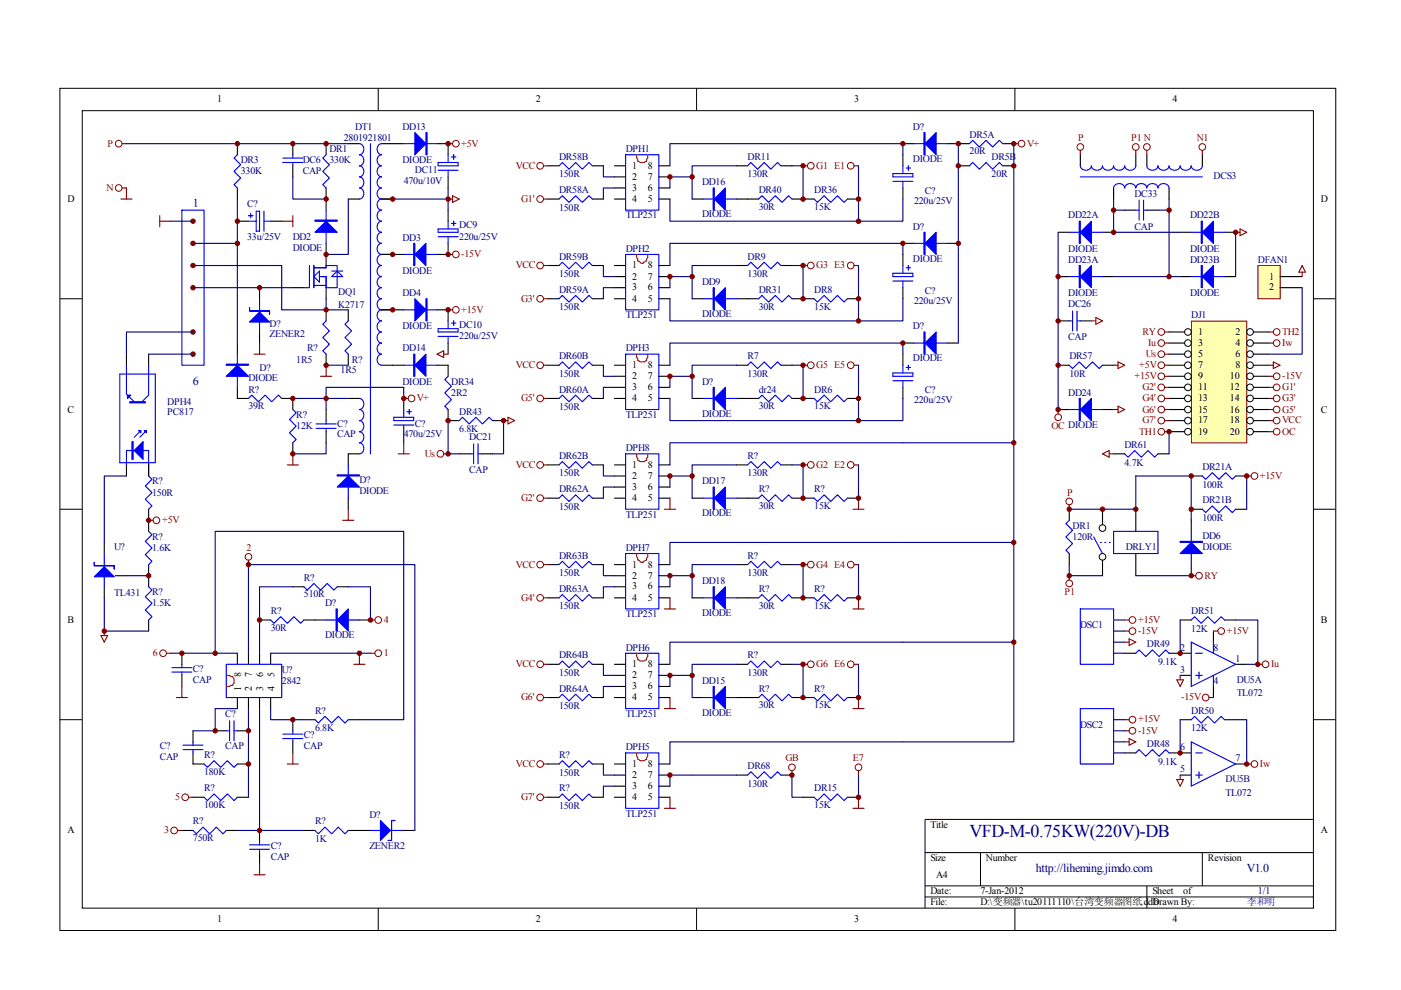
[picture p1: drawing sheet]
<svg xmlns="http://www.w3.org/2000/svg" width="297mm" height="210mm" viewBox="0 0 297 210" stroke-linecap="round" stroke-linejoin="round" font-family="sans-serif">
<defs><g id="words">
<text font-size="3.8" fill="#000080" x="205.6" y="177.5">VFD-M-0.75KW(220V)-DB</text>
<g font-size="2.5" fill="#000080">
<text x="40.9" y="44">1</text>
<text x="40.9" y="81.5">6</text>
<text x="219.6" y="184.8">http://liheming.jimdo.com</text>
<text x="264.3" y="184.8">V1.0</text>
</g>
<g font-size="2.1">
<text x="46.1" y="21.7">1</text>
<text x="113.6" y="21.7">2</text>
<text x="181.1" y="21.7">3</text>
<text x="248.6" y="21.7">4</text>
<text x="134" y="35.7">1</text>
<text x="137.3" y="35.7">8</text>
<text x="134" y="38.1">2</text>
<text x="134" y="40.5">3</text>
<text x="137.3" y="40.5">6</text>
<text x="137.3" y="38.1">7</text>
<text x="14.3" y="42.8">D</text>
<text x="134" y="42.8">4</text>
<text x="137.3" y="42.8">5</text>
<text x="280.1" y="42.8">D</text>
<text x="134" y="56.9">1</text>
<text x="134" y="59.3">2</text>
<text x="137.3" y="59.3">7</text>
<text x="137.3" y="56.9">8</text>
<text x="269.1" y="59.3">1</text>
<text x="134" y="61.6">3</text>
<text x="134" y="63.9">4</text>
<text x="137.3" y="63.9">5</text>
<text x="137.3" y="61.6">6</text>
<text x="269.1" y="61.6">2</text>
<text x="254" y="71">1</text>
<text x="262" y="71">2</text>
<text x="254" y="73.3">3</text>
<text x="254" y="75.7">5</text>
<text x="262" y="73.3">4</text>
<text x="262" y="75.7">6</text>
<text x="134" y="78.1">1</text>
<text x="134" y="80.4">2</text>
<text x="134" y="82.7">3</text>
<text x="137.3" y="82.7">6</text>
<text x="137.3" y="80.4">7</text>
<text x="137.3" y="78.1">8</text>
<text x="254" y="78.1">7</text>
<text x="254" y="80.4">9</text>
<text x="254" y="82.7">11</text>
<text x="260.8" y="80.4">10</text>
<text x="260.8" y="82.7">12</text>
<text x="262" y="78.1">8</text>
<text x="14.3" y="87.5">C</text>
<text x="134" y="85.1">4</text>
<text x="137.3" y="85.1">5</text>
<text x="254" y="85.1">13</text>
<text x="254" y="87.5">15</text>
<text x="254" y="89.8">17</text>
<text x="260.8" y="85.1">14</text>
<text x="260.8" y="87.5">16</text>
<text x="260.8" y="89.8">18</text>
<text x="280.1" y="87.5">C</text>
<text x="254" y="92.1">19</text>
<text x="260.8" y="92.1">20</text>
<text x="134" y="99.2">1</text>
<text x="134" y="101.5">2</text>
<text x="137.3" y="101.5">7</text>
<text x="137.3" y="99.2">8</text>
<text x="134" y="103.9">3</text>
<text x="134" y="106.2">4</text>
<text x="137.3" y="106.2">5</text>
<text x="137.3" y="103.9">6</text>
<text x="134" y="120.3">1</text>
<text x="134" y="122.7">2</text>
<text x="134" y="125">3</text>
<text x="137.3" y="125">6</text>
<text x="137.3" y="122.7">7</text>
<text x="137.3" y="120.3">8</text>
<text x="134" y="127.4">4</text>
<text x="137.3" y="127.4">5</text>
<text x="14.3" y="132.1">B</text>
<text x="280.1" y="132.1">B</text>
<text x="51.1" y="143.4" transform="rotate(-90 51.1 143.4)">8</text>
<text x="53.4" y="143.4" transform="rotate(-90 53.4 143.4)">7</text>
<text x="55.8" y="143.4" transform="rotate(-90 55.8 143.4)">6</text>
<text x="58.2" y="143.4" transform="rotate(-90 58.2 143.4)">5</text>
<text x="134" y="141.5">1</text>
<text x="134" y="143.8">2</text>
<text x="137.3" y="143.8">7</text>
<text x="137.3" y="141.5">8</text>
<text x="51.1" y="146.5" transform="rotate(-90 51.1 146.5)">1</text>
<text x="53.4" y="146.5" transform="rotate(-90 53.4 146.5)">2</text>
<text x="55.8" y="146.5" transform="rotate(-90 55.8 146.5)">3</text>
<text x="58.2" y="146.5" transform="rotate(-90 58.2 146.5)">4</text>
<text x="134" y="146.1">3</text>
<text x="134" y="148.5">4</text>
<text x="137.3" y="148.5">5</text>
<text x="137.3" y="146.1">6</text>
<text x="134" y="162.6">1</text>
<text x="134" y="164.9">2</text>
<text x="134" y="167.3">3</text>
<text x="137.3" y="167.3">6</text>
<text x="137.3" y="164.9">7</text>
<text x="137.3" y="162.6">8</text>
<text x="134" y="169.6">4</text>
<text x="137.3" y="169.6">5</text>
<text x="14.3" y="176.7">A</text>
<text x="197.3" y="175.5">Title</text>
<text x="280.1" y="176.7">A</text>
<text x="197.3" y="182.6">Size</text>
<text x="209" y="182.6">Number</text>
<text x="256.1" y="182.6">Revision</text>
<text x="197.3" y="189.6">Date:</text>
<text x="197.3" y="192">File:</text>
<text x="198.5" y="186.1">A4</text>
<text x="207.9" y="189.6">7-Jan-2012</text>
<text x="207.9" y="192">D:\变频器\tu20111110\台湾变频器图纸.ddb</text>
<text x="244.3" y="189.6">Sheet</text>
<text x="244.3" y="192">Drawn By:</text>
<text x="250.9" y="189.6">of</text>
<text x="46.1" y="195.5">1</text>
<text x="113.6" y="195.5">2</text>
<text x="181.1" y="195.5">3</text>
<text x="248.6" y="195.5">4</text>
</g>
<g font-size="2.1" fill="#000080">
<text x="72.9" y="29.9">2801921801</text>
<text x="75.3" y="27.5">DT1</text>
<text x="85.3" y="27.5">DD13</text>
<text x="193.5" y="27.5">D?</text>
<text x="205.6" y="29.2">DR5A</text>
<text x="51.1" y="34.6">DR3</text>
<text x="64.2" y="34.6">DC6</text>
<text x="69.8" y="32.3">DR1</text>
<text x="69.8" y="34.6">330K</text>
<text x="85.3" y="34.6">DIODE</text>
<text x="118.5" y="33.9">DR58B</text>
<text x="132.7" y="32.3">DPH1</text>
<text x="158.5" y="33.9">DR11</text>
<text x="193.5" y="34.4">DIODE</text>
<text x="205.6" y="32.7">20R</text>
<text x="210.2" y="33.9">DR5B</text>
<text x="51.1" y="36.9">330K</text>
<text x="64.2" y="36.9">CAP</text>
<text x="85.6" y="39">470u/10V</text>
<text x="88" y="36.7">DC11</text>
<text x="118.5" y="37.6">150R</text>
<text x="118.5" y="40.9">DR58A</text>
<text x="148.8" y="39.3">DD16</text>
<text x="158.5" y="37.6">130R</text>
<text x="160.9" y="40.9">DR40</text>
<text x="172.6" y="40.9">DR36</text>
<text x="196.1" y="41.2">C?</text>
<text x="210.2" y="37.4">20R</text>
<text x="240.5" y="41.7">DC33</text>
<text x="257.3" y="37.9">DCS3</text>
<text x="52.4" y="44">C?</text>
<text x="118.5" y="44.7">150R</text>
<text x="132.7" y="46.3">TLP251</text>
<text x="148.8" y="46.1">DIODE</text>
<text x="160.9" y="44.5">30R</text>
<text x="172.6" y="44.5">15K</text>
<text x="193.8" y="43.3">220u/25V</text>
<text x="226.5" y="46.3">DD22A</text>
<text x="252.3" y="46.3">DD22B</text>
<text x="52.4" y="50.8">33u/25V</text>
<text x="62.1" y="50.8">DD2</text>
<text x="62.1" y="53.2">DIODE</text>
<text x="85.3" y="51.1">DD3</text>
<text x="97.4" y="48.4">DC9</text>
<text x="97.4" y="50.8">220u/25V</text>
<text x="132.7" y="53.4">DPH2</text>
<text x="193.5" y="48.7">D?</text>
<text x="226.5" y="53.4">DIODE</text>
<text x="240.5" y="48.7">CAP</text>
<text x="252.3" y="53.4">DIODE</text>
<text x="85.3" y="58.1">DIODE</text>
<text x="118.5" y="55">DR59B</text>
<text x="118.5" y="58.8">150R</text>
<text x="158.5" y="55">DR9</text>
<text x="158.5" y="58.8">130R</text>
<text x="193.5" y="55.5">DIODE</text>
<text x="226.5" y="55.7">DD23A</text>
<text x="252.3" y="55.7">DD23B</text>
<text x="266.7" y="55.7">DFAN1</text>
<text x="71.7" y="62.5">DQ1</text>
<text x="71.7" y="65.4">K2717</text>
<text x="85.3" y="62.8">DD4</text>
<text x="118.5" y="62.1">DR59A</text>
<text x="118.5" y="65.8">150R</text>
<text x="148.8" y="60.5">DD9</text>
<text x="160.9" y="62.1">DR31</text>
<text x="160.9" y="65.6">30R</text>
<text x="172.6" y="62.1">DR8</text>
<text x="172.6" y="65.6">15K</text>
<text x="193.8" y="64.4">220u/25V</text>
<text x="196.1" y="62.3">C?</text>
<text x="226.5" y="65.1">DC26</text>
<text x="226.5" y="62.8">DIODE</text>
<text x="252.3" y="62.8">DIODE</text>
<text x="57.1" y="69.4">D?</text>
<text x="57.1" y="71.5">ZENER2</text>
<text x="85.3" y="69.8">DIODE</text>
<text x="97.4" y="69.6">DC10</text>
<text x="97.4" y="71.9">220u/25V</text>
<text x="132.7" y="67.5">TLP251</text>
<text x="148.8" y="67.2">DIODE</text>
<text x="193.5" y="69.8">D?</text>
<text x="252.6" y="67.5">DJ1</text>
<text x="62.8" y="76.9">1R5</text>
<text x="65.1" y="74.5">R?</text>
<text x="74.6" y="76.9">R?</text>
<text x="85.3" y="74.5">DD14</text>
<text x="118.5" y="76.1">DR60B</text>
<text x="132.7" y="74.5">DPH3</text>
<text x="158.5" y="76.1">R7</text>
<text x="193.5" y="76.6">DIODE</text>
<text x="226.5" y="72.2">CAP</text>
<text x="226.7" y="76.1">DR57</text>
<text x="52.7" y="83.2">R?</text>
<text x="52.7" y="80.9">DIODE</text>
<text x="55" y="78.8">D?</text>
<text x="72.2" y="79.2">1R5</text>
<text x="85.3" y="81.5">DIODE</text>
<text x="95.7" y="81.5">DR34</text>
<text x="95.7" y="83.9">2R2</text>
<text x="118.5" y="79.9">150R</text>
<text x="118.5" y="83.2">DR60A</text>
<text x="148.8" y="81.5">D?</text>
<text x="158.5" y="79.9">130R</text>
<text x="160.9" y="83.2">dr24</text>
<text x="172.6" y="83.2">DR6</text>
<text x="196.1" y="83.4">C?</text>
<text x="226.5" y="83.9">DD24</text>
<text x="226.7" y="79.9">10R</text>
<text x="35.5" y="85.8">DPH4</text>
<text x="35.5" y="87.9">PC817</text>
<text x="52.7" y="86.7">39R</text>
<text x="62.8" y="88.6">R?</text>
<text x="97.4" y="87.9">DR43</text>
<text x="118.5" y="87">150R</text>
<text x="132.7" y="88.6">TLP251</text>
<text x="148.8" y="88.4">DIODE</text>
<text x="160.9" y="86.7">30R</text>
<text x="172.6" y="86.7">15K</text>
<text x="193.8" y="85.5">220u/25V</text>
<text x="62.8" y="90.9">12K</text>
<text x="71.5" y="90.5">C?</text>
<text x="71.5" y="92.6">CAP</text>
<text x="85.6" y="92.6">470u/25V</text>
<text x="88" y="90.5">C?</text>
<text x="97.4" y="91.6">6.8K</text>
<text x="99.5" y="93.3">DC21</text>
<text x="132.7" y="95.7">DPH8</text>
<text x="238.4" y="94.9">DR61</text>
<text x="99.5" y="100.3">CAP</text>
<text x="118.5" y="97.3">DR62B</text>
<text x="118.5" y="101">150R</text>
<text x="158.5" y="97.3">R?</text>
<text x="158.5" y="101">130R</text>
<text x="238.4" y="98.7">4.7K</text>
<text x="254.9" y="99.7">DR21A</text>
<text x="32.3" y="102.7">R?</text>
<text x="32.3" y="105.1">150R</text>
<text x="76.2" y="102.5">D?</text>
<text x="76.2" y="104.8">DIODE</text>
<text x="118.5" y="104.3">DR62A</text>
<text x="148.8" y="102.7">DD17</text>
<text x="160.9" y="104.3">R?</text>
<text x="160.9" y="107.9">30R</text>
<text x="172.6" y="104.3">R?</text>
<text x="172.6" y="107.9">15K</text>
<text x="254.9" y="106.7">DR21B</text>
<text x="254.9" y="103.4">100R</text>
<text x="118.5" y="108.1">150R</text>
<text x="132.7" y="109.7">TLP251</text>
<text x="148.8" y="109.5">DIODE</text>
<text x="227.4" y="112.1">DR1</text>
<text x="254.9" y="110.4">100R</text>
<text x="24.2" y="116.6">U?</text>
<text x="32.3" y="114.5">R?</text>
<text x="32.3" y="116.8">1.6K</text>
<text x="118.5" y="118.5">DR63B</text>
<text x="132.7" y="116.8">DPH7</text>
<text x="158.5" y="118.5">R?</text>
<text x="227.4" y="114.5">120R</text>
<text x="238.7" y="116.6">DRLY1</text>
<text x="254.9" y="114.2">DD6</text>
<text x="254.9" y="116.6">DIODE</text>
<text x="64.4" y="123.1">R?</text>
<text x="118.5" y="122.2">150R</text>
<text x="118.5" y="125.5">DR63A</text>
<text x="148.8" y="123.9">DD18</text>
<text x="158.5" y="122.2">130R</text>
<text x="160.9" y="125.5">R?</text>
<text x="172.6" y="125.5">R?</text>
<text x="24.2" y="126.4">TL431</text>
<text x="32.3" y="126.2">R?</text>
<text x="32.3" y="128.5">1.5K</text>
<text x="57.4" y="130.1">R?</text>
<text x="64.4" y="126.7">510R</text>
<text x="68.9" y="128.5">D?</text>
<text x="118.5" y="129.2">150R</text>
<text x="132.7" y="130.9">TLP251</text>
<text x="148.8" y="130.7">DIODE</text>
<text x="160.9" y="129">30R</text>
<text x="172.6" y="129">15K</text>
<text x="252.6" y="130.1">DR51</text>
<text x="57.4" y="133.7">30R</text>
<text x="68.9" y="135.3">DIODE</text>
<text x="132.7" y="137.9">DPH6</text>
<text x="229" y="133.2">DSC1</text>
<text x="243.2" y="137.3">DR49</text>
<text x="250.2" y="137.9">2</text>
<text x="252.6" y="134">12K</text>
<text x="257.3" y="137.9">8</text>
<text x="40.9" y="142.4">C?</text>
<text x="59.8" y="142.6">U?</text>
<text x="118.5" y="139.5">DR64B</text>
<text x="118.5" y="143.4">150R</text>
<text x="158.5" y="139.5">R?</text>
<text x="158.5" y="143.4">130R</text>
<text x="245.5" y="141">9.1K</text>
<text x="250.2" y="142.6">3</text>
<text x="262" y="140.3">1</text>
<text x="40.9" y="144.7">CAP</text>
<text x="59.8" y="145">2842</text>
<text x="118.5" y="146.7">DR64A</text>
<text x="148.8" y="145">DD15</text>
<text x="160.9" y="146.7">R?</text>
<text x="172.6" y="146.7">R?</text>
<text x="257.3" y="145">4</text>
<text x="262.2" y="144.7">DU5A</text>
<text x="262.2" y="147.6">TL072</text>
<text x="47.8" y="152">C?</text>
<text x="66.8" y="151.3">R?</text>
<text x="66.8" y="155">6.8K</text>
<text x="118.5" y="150.4">150R</text>
<text x="132.7" y="152">TLP251</text>
<text x="148.8" y="151.8">DIODE</text>
<text x="160.9" y="150.1">30R</text>
<text x="172.6" y="150.1">15K</text>
<text x="229" y="154.4">DSC2</text>
<text x="252.6" y="151.3">DR50</text>
<text x="252.6" y="155">12K</text>
<text x="33.9" y="158.8">C?</text>
<text x="33.9" y="161.2">CAP</text>
<text x="43.3" y="160.7">R?</text>
<text x="47.8" y="158.8">CAP</text>
<text x="64.4" y="156.5">C?</text>
<text x="64.4" y="158.8">CAP</text>
<text x="118.5" y="160.7">R?</text>
<text x="132.7" y="159.1">DPH5</text>
<text x="243.2" y="158.3">DR48</text>
<text x="250.2" y="159.1">6</text>
<text x="262" y="161.4">7</text>
<text x="43.3" y="164.3">180K</text>
<text x="43.3" y="167.7">R?</text>
<text x="118.5" y="164.4">150R</text>
<text x="118.5" y="167.7">R?</text>
<text x="158.5" y="163.1">DR68</text>
<text x="158.5" y="166.8">130R</text>
<text x="172.6" y="167.7">DR15</text>
<text x="245.5" y="162.2">9.1K</text>
<text x="250.2" y="163.8">5</text>
<text x="259.8" y="165.9">DU5B</text>
<text x="43.3" y="171.3">100K</text>
<text x="78.3" y="173.4">D?</text>
<text x="118.5" y="171.5">150R</text>
<text x="132.7" y="173.2">TLP251</text>
<text x="172.6" y="171.3">15K</text>
<text x="259.8" y="168.7">TL072</text>
<text x="40.9" y="174.8">R?</text>
<text x="40.9" y="178.3">750R</text>
<text x="66.8" y="174.8">R?</text>
<text x="66.8" y="178.6">1K</text>
<text x="57.4" y="180">C?</text>
<text x="57.4" y="182.3">CAP</text>
<text x="78.3" y="180">ZENER2</text>
<text x="264.3" y="192">李和明</text>
<text x="266.7" y="189.6">1/1</text>
</g>
<g font-size="2.1" fill="#800000">
<text x="228.6" y="29.9">P</text>
<text x="239.9" y="29.9">P1 N</text>
<text x="253.7" y="29.9">N1</text>
<text x="22.8" y="31.1">P</text>
<text x="97.8" y="31.1">+5V</text>
<text x="109.4" y="35.7">VCC</text>
<text x="173.1" y="35.7">G1 E1</text>
<text x="217.8" y="31.1">V+</text>
<text x="22.6" y="40.5">N</text>
<text x="110.5" y="42.8">G1'</text>
<text x="97.8" y="54.5">-15V</text>
<text x="109.4" y="56.9">VCC</text>
<text x="173.1" y="56.9">G3 E3</text>
<text x="110.5" y="63.9">G3'</text>
<text x="97.8" y="66.3">+15V</text>
<text x="242.2" y="71">RY</text>
<text x="271.9" y="71">TH2</text>
<text x="242.9" y="75.7">Us</text>
<text x="243.4" y="73.3">Iu</text>
<text x="271.9" y="73.3">Iw</text>
<text x="109.4" y="78.1">VCC</text>
<text x="173.1" y="78.1">G5 E5</text>
<text x="240.5" y="80.4">+15V</text>
<text x="241.6" y="78.1">+5V</text>
<text x="242.2" y="82.7">G2'</text>
<text x="271.9" y="82.7">G1'</text>
<text x="271.9" y="80.4">-15V</text>
<text x="88.4" y="85.1">V+</text>
<text x="110.5" y="85.1">G5'</text>
<text x="242.2" y="89.8">G7'</text>
<text x="242.2" y="85.1">G4'</text>
<text x="242.2" y="87.5">G6'</text>
<text x="271.9" y="89.8">VCC</text>
<text x="271.9" y="85.1">G3'</text>
<text x="271.9" y="87.5">G5'</text>
<text x="222.9" y="90.9">OC DIODE</text>
<text x="241.6" y="92.1">TH1</text>
<text x="271.9" y="92.1">OC</text>
<text x="90.1" y="96.9">Us</text>
<text x="109.4" y="99.2">VCC</text>
<text x="173.1" y="99.2">G2 E2</text>
<text x="267.1" y="101.5">+15V</text>
<text x="110.5" y="106.2">G2'</text>
<text x="226.2" y="105.1">P</text>
<text x="34.4" y="110.9">+5V</text>
<text x="52.2" y="116.8">2</text>
<text x="109.4" y="120.3">VCC</text>
<text x="173.1" y="120.3">G4 E4</text>
<text x="255.4" y="122.7">RY</text>
<text x="110.5" y="127.4">G4'</text>
<text x="225.7" y="126.2">P1</text>
<text x="81.4" y="132.1">4</text>
<text x="241.3" y="132.1">+15V</text>
<text x="241.3" y="134.4">-15V</text>
<text x="260.1" y="134.4">+15V</text>
<text x="32.4" y="139.1">6</text>
<text x="81.4" y="139.1">1</text>
<text x="109.4" y="141.5">VCC</text>
<text x="173.1" y="141.5">G6 E6</text>
<text x="269.5" y="141.5">Iu</text>
<text x="110.5" y="148.5">G6'</text>
<text x="250.4" y="148.5">-15V</text>
<text x="241.3" y="153.2">+15V</text>
<text x="241.3" y="155.5">-15V</text>
<text x="166.5" y="161.4">GB</text>
<text x="180.8" y="161.4">E7</text>
<text x="109.4" y="162.6">VCC</text>
<text x="267.1" y="162.6">Iw</text>
<text x="37.2" y="169.6">5</text>
<text x="110.5" y="169.6">G7'</text>
<text x="34.8" y="176.7">3</text>
</g>
</g></defs>
<g fill="none" stroke="#000" stroke-width=".21">
<path d="M12.7 18.7h270.5v178.6h-270.5zM80.2 18.7v4.7M147.7 18.7v4.7M215.2 18.7v4.7M17.4 23.5h261.1v169h-261.1zM12.7 63.3h4.7M278.4 63.3h4.7M12.7 108h4.7M278.4 108h4.7M12.7 152.6h4.7M278.4 152.6h4.7M278.4 173.7h-82.3v18.8"/>
<path d="M80.2 192.5v4.7M147.7 192.5v4.7M196.1 180.8h82.3M196.1 187.8h82.3M196.1 190.2h82.3M207.9 180.8v7M215.2 192.5v4.7M243.2 187.8v4.7M254.9 180.8v7"/>
<circle cx="233.8" cy="118.1" r=".71"/>
<circle cx="233.8" cy="112" r=".71"/>
</g>
<g fill="none" stroke="#000" stroke-width=".23">
<path d="M50.3 30.5v2.3M50.3 39.9v2.3M62.1 30.5v2.3M62.1 35.2v2.3M69.1 30.5v2.3M69.1 39.9v4.7M73.8 30.5h2.4M80.9 30.5h4.7M92.7 30.5h2.3v2.3M95 37.5v2.4M116.2 35.2h2.3M125.6 35.2h2.3"/>
<path d="M130.3 35.2h2.3M130.3 37.5h2.3M130.3 39.9h2.3M139.7 35.2h2.3M139.7 37.5h2.3M139.7 39.9h2.3M156.2 35.2h2.3M165.6 35.2h2.3M191.4 30.5h2.4M191.4 32.8v2.4M191.4 39.9v2.3M200.8 30.5h4.7"/>
<path d="M203.2 35.2h2.3M212.6 30.5h2.3M212.6 35.2h2.3M229 32.8v2.4M236.1 39.9v2.3M240.8 32.8v2.4M243.2 32.8v2.4M247.9 39.9v2.3M254.9 32.8v2.4M50.3 46.9h2.4M57.4 46.9h2.3M69.1 51.6v4.7"/>
<path d="M73.8 42.2h2.4M80.9 42.2h2.3M80.9 53.9h4.7M95 44.6v2.3M95 51.6v2.3h-2.3M116.2 42.2h2.3M116.2 56.3h2.3M125.6 42.2h2.3M125.6 56.3h2.3M130.3 42.2h2.3M130.3 56.3h2.3M130.3 58.6h2.3"/>
<path d="M139.7 42.2h2.3M139.7 56.3h2.3M139.7 58.6h2.3M146.7 42.2h2.4M156.2 42.2h4.7M156.2 56.3h2.3M165.6 56.3h2.3M167.9 42.2h4.7M179.7 42.2h2.3M191.4 53.9v2.4M191.4 51.6h2.4M200.8 51.6h2.4"/>
<path d="M224.3 58.6h2.4M224.3 49.3h2.4M233.8 58.6h2.3M233.8 49.3h2.3M238.5 44.6h2.3M243.2 44.6h2.3M250.2 58.6h2.4M250.2 49.3h2.4M259.6 58.6h2.4M259.6 49.3h2.4M26.8 75.1v2.3M31.5 75.1v2.3"/>
<path d="M50.3 72.7v2.4M55 61v2.3M55 70.4v2.3M62.1 61h2.3M69.1 61v2.3M69.1 65.7v2.3M69.1 75.1v2.3M73.8 65.7v2.3M73.8 75.1v2.3M80.9 77.4h4.7M80.9 65.7h4.7M92.7 65.7h2.3v2.3"/>
<path d="M92.7 77.4h2.3v2.4M95 72.7v2.4M116.2 63.3h2.3M116.2 77.4h2.3M125.6 63.3h2.3M125.6 77.4h2.3M130.3 61h2.3M130.3 63.3h2.3M130.3 77.4h2.3M130.3 79.8h2.3M139.7 61h2.3M139.7 63.3h2.3"/>
<path d="M139.7 77.4h2.3M139.7 79.8h2.3M146.7 63.3h2.4M156.2 63.3h4.7M156.2 77.4h2.3M165.6 77.4h2.3M167.9 63.3h4.7M179.7 63.3h2.3M191.4 61v2.3M191.4 75.1v2.3M191.4 72.7h2.4M200.8 72.7h2.4"/>
<path d="M224.3 77.4h2.4M224.3 68h2.4M229 68h2.4M233.8 77.4h2.3M26.8 98.6v2.3M31.5 98.6v2.3M50.3 82.1v2.4h2.4M59.7 84.5h2.4v2.3M62.1 93.9v2.3M69.1 86.8v2.4M69.1 91.5v2.4M73.8 84.5h2.4"/>
<path d="M76.2 96.2h-2.4v2.4M85.6 84.5v2.3M85.6 91.5v2.4M95 86.8v2.4h2.4M97.4 96.2h2.3M102.1 96.2h2.3M104.4 89.2h2.4M116.2 84.5h2.3M116.2 98.6h2.3M125.6 84.5h2.3M125.6 98.6h2.3M130.3 84.5h2.3"/>
<path d="M130.3 82.1h2.3M130.3 98.6h2.3M139.7 84.5h2.3M139.7 82.1h2.3M139.7 98.6h2.3M146.7 84.5h2.4M156.2 84.5h4.7M156.2 98.6h2.3M165.6 98.6h2.3M167.9 84.5h4.7M179.7 84.5h2.3M191.4 82.1v2.4"/>
<path d="M224.3 86.8h2.4M233.8 86.8h2.3M22.1 115v2.4M31.5 108v4.7M31.5 119.7v4.7M73.8 105.6v2.4M116.2 105.6h2.3M116.2 119.7h2.3M125.6 105.6h2.3M125.6 119.7h2.3M130.3 100.9h2.3M130.3 103.3h2.3"/>
<path d="M130.3 105.6h2.3M130.3 119.7h2.3M139.7 100.9h2.3M139.7 103.3h2.3M139.7 105.6h2.3M139.7 119.7h2.3M146.7 105.6h2.4M156.2 105.6h4.7M156.2 119.7h2.3M165.6 119.7h2.3M167.9 105.6h4.7M179.7 105.6h2.3"/>
<path d="M226.7 108v2.3M226.7 117.4v2.3M233.8 108v3.3M233.8 118.8v3.3M240.8 108v4.7M240.8 117.4v4.7M252.6 100.9h2.3M252.6 108h2.3M252.6 110.3v2.4M252.6 119.7v2.4M262 100.9h2.3M262 108h2.3"/>
<path d="M22.1 124.4v2.4M24.5 122.1h2.3M31.5 131.5v2.3M38.6 138.5v2.4M50.3 138.5v2.4M52.7 138.5v2.4M55 138.5v2.4M55 131.5h2.4M57.4 138.5v2.4M62.1 124.4h2.3M64.4 131.5h4.7M71.5 124.4h2.3"/>
<path d="M76.2 131.5h2.3M116.2 126.8h2.3M125.6 126.8h2.3M130.3 124.4h2.3M130.3 122.1h2.3M130.3 126.8h2.3M139.7 124.4h2.3M139.7 122.1h2.3M139.7 126.8h2.3M146.7 126.8h2.4M156.2 126.8h4.7M167.9 126.8h4.7"/>
<path d="M179.7 126.8h2.3M238.5 138.5h2.3M247.9 138.5h4.7M250.2 131.5h2.4M257.3 133.8v2.4M259.6 131.5h2.4M38.6 143.2v2.3M40.9 159.6v2.4h2.4M40.9 154.9v2.4M45.6 154.9h2.4M50.3 147.9v2.3M50.3 154.9h2.4"/>
<path d="M52.7 147.9v2.3M55 147.9v2.3M57.4 147.9v2.3M62.1 152.6v2.3M62.1 157.3v2.3M64.4 152.6h2.4M73.8 152.6h2.4M116.2 140.9h2.3M116.2 147.9h2.3M125.6 140.9h2.3M125.6 147.9h2.3M130.3 140.9h2.3"/>
<path d="M130.3 143.2h2.3M130.3 145.5h2.3M130.3 147.9h2.3M139.7 140.9h2.3M139.7 143.2h2.3M139.7 145.5h2.3M139.7 147.9h2.3M146.7 147.9h2.4M156.2 140.9h2.3M156.2 147.9h4.7M165.6 140.9h2.3M167.9 147.9h4.7"/>
<path d="M179.7 147.9h2.3M238.5 159.6h2.3M247.9 159.6h4.7M250.2 152.6h2.4M250.2 143.2h2.4M257.3 145.5v2.4M259.6 152.6h2.4M262 140.9h2.3M38.6 176.1h2.3M40.9 169h2.4M48 176.1h2.3M50.3 162h2.4"/>
<path d="M50.3 169h2.4M55 176.1v2.3M64.4 176.1h2.4M73.8 176.1h4.7M85.6 176.1h2.4M116.2 162h2.3M116.2 169h2.3M125.6 162h2.3M125.6 169h2.3M130.3 162h2.3M130.3 169h2.3M130.3 164.3h2.3"/>
<path d="M130.3 166.7h2.3M139.7 162h2.3M139.7 169h2.3M139.7 164.3h2.3M139.7 166.7h2.3M156.2 164.3h2.3M165.6 164.3h2.3M170.3 169h2.3M179.7 169h2.3M250.2 164.3h2.4M262 162h2.3M55 180.8v2.3"/>
</g>
<g fill="none" stroke="#00f" stroke-width=".23">
<path d="M50.3 32.8l-.7 .7 1.4 1.4-1.4 1.4 1.4 1.4-1.4 1.5 .7 .7M60 34.5h4.2M60 33.5h4.2M62.1 32.8v.7M62.1 34.5v.7M69.1 32.8l-.7 .7 1.4 1.4-1.4 1.4 1.4 1.4-1.4 1.5 .7 .7M76.2 30.5a1.2 1.2 0 0 1 .9 1.1 1.2 1.2 0 0 1-.9 1.2 1.2 1.2 0 0 1 .9 1.2 1.2 1.2 0 0 1-.9 1.2 1.2 1.2 0 0 1 .9 1.1 1.2 1.2 0 0 1-.9 1.2 1.2 1.2 0 0 1 .9 1.2 1.2 1.2 0 0 1-.9 1.2 1.2 1.2 0 0 1 .9 1.1 1.2 1.2 0 0 1-.9 1.2M78.5 30.5v65.7M80.9 30.5a1.21 1.21 0 0 0-.9 1.1 1.21 1.21 0 0 0 .9 1.2 1.2 1.2 0 0 0-.9 1.2 1.2 1.2 0 0 0 .9 1.2 1.2 1.2 0 0 0-.9 1.1 1.2 1.2 0 0 0 .9 1.2 1.2 1.2 0 0 0-.9 1.2 1.2 1.2 0 0 0 .9 1.2 1.2 1.2 0 0 0-.9 1.1 1.2 1.2 0 0 0 .9 1.2 1.2 1.2 0 0 0-.9 1.2 1.2 1.2 0 0 0 .9 1.2 1.2 1.2 0 0 0-.9 1.1 1.2 1.2 0 0 0 .9 1.2 1.21 1.21 0 0 0-.9 1.2 1.21 1.21 0 0 0 .9 1.2 1.2 1.2 0 0 0-.9 1.1 1.2 1.2 0 0 0 .9 1.2 1.2 1.2 0 0 0-.9 1.2 1.2 1.2 0 0 0 .9 1.1 1.2 1.2 0 0 0-.9 1.2 1.2 1.2 0 0 0 .9 1.2 1.2 1.2 0 0 0-.9 1.2 1.2 1.2 0 0 0 .9 1.1 1.2 1.2 0 0 0-.9 1.2 1.2 1.2 0 0 0 .9 1.2 1.2 1.2 0 0 0-.9 1.2 1.2 1.2 0 0 0 .9 1.1 1.2 1.2 0 0 0-.9 1.2 1.2 1.2 0 0 0 .9 1.2M85.6 30.5h7.1M92.9 34.5h4.2v.7h-4.2zM92.9 36.1h4.2"/>
<path d="M95 32.8v1.7M95 36.1v1.4M95.7 33.3h1M96.2 32.8v.9M118.5 35.2l.7-.7 1.4 1.4 1.5-1.4 1.4 1.4 1.4-1.4 .7 .7M132.6 32.8h7.1v11.8h-7.1zM158.5 35.2l.7-.7 1.4 1.4 1.4-1.4 1.4 1.4 1.5-1.4 .7 .7M189.3 36.8h4.2v.7h-4.2zM189.3 38.4h4.2M191.4 35.2v1.6M191.4 38.4v1.5M192.1 35.6h1"/>
<path d="M192.6 35.2v.9M193.8 30.5h7M205.5 30.5l.7-.7 1.5 1.4 1.4-1.4 1.4 1.4 1.4-1.4 .7 .7M205.5 35.2l.7-.7 1.5 1.4 1.4-1.4 1.4 1.4 1.4-1.4 .7 .7M229 35.2a1.21 1.21 0 0 0 1.2 .9 1.21 1.21 0 0 0 1.2-.9 1.21 1.21 0 0 0 1.2 .9 1.21 1.21 0 0 0 1.2-.9 1.21 1.21 0 0 0 1.1 .9 1.21 1.21 0 0 0 1.2-.9 1.21 1.21 0 0 0 1.2 .9 1.21 1.21 0 0 0 1.2-.9 1.21 1.21 0 0 0 1.1 .9 1.21 1.21 0 0 0 1.2-.9M229 37.5h25.9M236.1 39.9a1.21 1.21 0 0 1 1.2-1 1.21 1.21 0 0 1 1.2 1 1.21 1.21 0 0 1 1.1-1 1.21 1.21 0 0 1 1.2 1 1.21 1.21 0 0 1 1.2-1 1.21 1.21 0 0 1 1.2 1 1.21 1.21 0 0 1 1.1-1 1.21 1.21 0 0 1 1.2 1 1.21 1.21 0 0 1 1.2-1 1.21 1.21 0 0 1 1.2 1M243.2 35.2a1.21 1.21 0 0 0 1.1 .9 1.21 1.21 0 0 0 1.2-.9 1.21 1.21 0 0 0 1.2 .9 1.21 1.21 0 0 0 1.2-.9 1.21 1.21 0 0 0 1.1 .9 1.21 1.21 0 0 0 1.2-.9 1.21 1.21 0 0 0 1.2 .9 1.21 1.21 0 0 0 1.2-.9 1.21 1.21 0 0 0 1.1 .9 1.21 1.21 0 0 0 1.2-.9M38.6 44.6h4.7v32.8h-4.7zM52.7 45.7h.9M52.7 46.9h1.6M53.1 45.3v.9"/>
<path d="M54.3 44.8h.7v4.2h-.7zM56 46.9h1.4M56 44.8v4.2M65.6 56.3v4.7h-1.2M66.6 56.8h2.5v-.5h2.4v4.7h-2.4v-2.4h-1.4M66.6 56.3v4.7M66.6 58.6l1.1-1.1v2.3zM69.1 44.6v7M70.3 58.6l1.2-1.1 1.2 1.1zM70.3 57.5h2.4M85.6 53.9h7.1M92.9 48.5h4.2v.8h-4.2z"/>
<path d="M92.9 50.2h4.2M95 46.9v1.6M95 50.2v1.4M95.7 47.4h1M96.2 46.9v.9M118.5 42.2l.7-.7 1.4 1.4 1.5-1.4 1.4 1.4 1.4-1.4 .7 .7M118.5 56.3l.7-.7 1.4 1.4 1.5-1.4 1.4 1.4 1.4-1.4 .7 .7M132.6 53.9h7.1v11.8h-7.1zM149.1 42.2h7.1M158.5 56.3l.7-.7 1.4 1.4 1.4-1.4 1.4 1.4 1.5-1.4 .7 .7M160.9 42.2l.7-.7 1.4 1.4 1.4-1.4 1.4 1.4 1.4-1.4 .7 .7M172.6 42.2l.7 .7 1.4-1.4 1.4 1.4 1.5-1.4 1.4 1.4 .7-.7"/>
<path d="M189.3 57.9h4.2v.7h-4.2zM189.3 59.6h4.2M191.4 56.3v1.6M191.4 59.6v1.4M192.1 56.8h1M192.6 56.3v.9M193.8 51.6h7M226.7 58.6h7.1M226.7 49.3h7.1M240.8 44.6h.7M241.5 42.4v4.3M242.5 44.6h.7"/>
<path d="M242.5 42.4v4.3M252.6 58.6h7M252.6 49.3h7M25.4 79.3h7.5v18.8h-7.5zM26.8 77.4v6.1l1.7 1.7M31.5 77.4v6.4l-1.4 1.4M50.3 75.1v7M55 63.3v7.1M66.6 60.5h2.5M69.1 68l-.7 .7 1.4 1.5-1.4 1.4 1.4 1.4-1.4 1.4 .7 .7M73.8 68l-.7 .7 1.4 1.5-1.4 1.4 1.4 1.4-1.4 1.4 .7 .7M80.9 65.7a1.2 1.2 0 0 0-.9 1.2 1.2 1.2 0 0 0 .9 1.1 1.2 1.2 0 0 0-.9 1.2 1.2 1.2 0 0 0 .9 1.2 1.2 1.2 0 0 0-.9 1.2 1.2 1.2 0 0 0 .9 1.1 1.2 1.2 0 0 0-.9 1.2 1.2 1.2 0 0 0 .9 1.2 1.2 1.2 0 0 0-.9 1.2 1.2 1.2 0 0 0 .9 1.1"/>
<path d="M85.6 65.7h7.1M85.6 77.4h7.1M92.9 69.7h4.2v.7h-4.2zM92.9 71.3h4.2M95 79.8l-.7 .7 1.4 1.4-1.4 1.4 1.4 1.4-1.4 1.4 .7 .7M95 68v1.7M95 71.3v1.4M95.7 68.5h1M96.2 68v1M118.5 63.3l.7-.7 1.4 1.4 1.5-1.4 1.4 1.4 1.4-1.4 .7 .7M118.5 77.4l.7-.7 1.4 1.4 1.5-1.4 1.4 1.4 1.4-1.4 .7 .7M132.6 75.1h7.1v11.7h-7.1z"/>
<path d="M149.1 63.3h7.1M158.5 77.4l.7-.7 1.4 1.4 1.4-1.4 1.4 1.4 1.5-1.4 .7 .7M160.9 63.3l.7-.7 1.4 1.4 1.4-1.4 1.4 1.4 1.4-1.4 .7 .7M172.6 63.3l.7 .7 1.4-1.4 1.4 1.4 1.5-1.4 1.4 1.4 .7-.7M189.3 79.1h4.2v.7h-4.2zM191.4 77.4v1.7M192.1 77.9h1M192.6 77.4v1M193.8 72.7h7M226.7 77.4l.7 .7 1.4-1.4 1.4 1.4 1.4-1.4 1.4 1.4 .8-.7M226.7 68h.7M227.4 65.9v4.3"/>
<path d="M228.3 68h.7M228.3 65.9v4.3M26.8 98.6v-3.1h4.7v3.1M29.9 91.3l-1.4 1.4M31 91.3l-1.4 1.4M52.7 84.5l.7-.7 1.4 1.4 1.4-1.4 1.4 1.4 1.4-1.4 .7 .7M62.1 86.8l.7 .7-1.4 1.4 1.4 1.5-1.4 1.4 1.4 1.4-.7 .7M67 89.9h4.3M67 90.8h4.3M69.1 89.2v.7M69.1 90.8v.7M73.8 98.6v7"/>
<path d="M76.2 84.5a1.2 1.2 0 0 1 .9 1.2 1.2 1.2 0 0 1-.9 1.1 1.2 1.2 0 0 1 .9 1.2 1.2 1.2 0 0 1-.9 1.2 1.2 1.2 0 0 1 .9 1.2 1.2 1.2 0 0 1-.9 1.1 1.2 1.2 0 0 1 .9 1.2 1.2 1.2 0 0 1-.9 1.2 1.2 1.2 0 0 1 .9 1.2 1.2 1.2 0 0 1-.9 1.1M83.5 88.5h4.2v.7h-4.2zM83.5 90.1h4.2M85.6 86.8v1.7M85.6 90.1v1.4M86.3 87.3h.9M86.8 86.8v1M97.4 89.2l.7-.7 1.4 1.4 1.4-1.4 1.4 1.4 1.4-1.4 .7 .7M99.7 96.2h.7M100.4 94.1v4.2M101.4 96.2h.7M101.4 94.1v4.2"/>
<path d="M118.5 84.5l.7-.7 1.4 1.4 1.5-1.4 1.4 1.4 1.4-1.4 .7 .7M118.5 98.6l.7-.7 1.4 1.4 1.5-1.4 1.4 1.4 1.4-1.4 .7 .7M132.6 96.2h7.1v11.8h-7.1zM149.1 84.5h7.1M158.5 98.6l.7-.7 1.4 1.4 1.4-1.4 1.4 1.4 1.5-1.4 .7 .7M160.9 84.5l.7-.7 1.4 1.4 1.4-1.4 1.4 1.4 1.4-1.4 .7 .7M172.6 84.5l.7 .7 1.4-1.4 1.4 1.4 1.5-1.4 1.4 1.4 .7-.7M189.3 80.7h4.2M191.4 80.7v1.4M226.7 86.8h7.1M22.1 117.4v7M31.5 100.9l.7 .7-1.4 1.4 1.4 1.4-1.4 1.5 1.4 1.4-.7 .7"/>
<path d="M31.5 112.7l.7 .7-1.4 1.4 1.4 1.4-1.4 1.4 1.4 1.4-.7 .7M118.5 105.6l.7-.7 1.4 1.4 1.5-1.4 1.4 1.4 1.4-1.4 .7 .7M118.5 119.7l.7-.7 1.4 1.4 1.5-1.4 1.4 1.4 1.4-1.4 .7 .7M132.6 117.4h7.1v11.7h-7.1zM149.1 105.6h7.1M158.5 119.7l.7-.7 1.4 1.4 1.4-1.4 1.4 1.4 1.5-1.4 .7 .7M160.9 105.6l.7-.7 1.4 1.4 1.4-1.4 1.4 1.4 1.4-1.4 .7 .7M172.6 105.6l.7 .7 1.4-1.4 1.4 1.4 1.5-1.4 1.4 1.4 .7-.7M226.7 110.3l-.7 .7 1.4 1.4-1.4 1.4 1.4 1.5-1.4 1.4 .7 .7M231.9 113.8l1.9 3.6M233.3 115h.2M234.2 115h.3"/>
<path d="M235.2 115h.2M236.1 112.7h9.4v4.7h-9.4zM252.6 112.7v7M254.9 108l.7 .7 1.4-1.4 1.4 1.4 1.5-1.4 1.4 1.4 .7-.7M254.9 100.9l.7 .7 1.4-1.4 1.4 1.4 1.5-1.4 1.4 1.4 .7-.7M31.5 124.4l.7 .7-1.4 1.4 1.4 1.4-1.4 1.4 1.4 1.5-.7 .7M57.4 131.5l.7 .7 1.4-1.4 1.4 1.4 1.4-1.4 1.4 1.4 .7-.7M64.4 124.4l.7 .7 1.5-1.4 1.4 1.4 1.4-1.4 1.4 1.4 .7-.7M69.1 131.5h7.1M118.5 126.8l.7-.7 1.4 1.4 1.5-1.4 1.4 1.4 1.4-1.4 .7 .7M132.6 138.5h7.1v11.7h-7.1zM149.1 126.8h7.1"/>
<path d="M160.9 126.8l.7-.7 1.4 1.4 1.4-1.4 1.4 1.4 1.4-1.4 .7 .7M172.6 126.8l.7 .7 1.4-1.4 1.4 1.4 1.5-1.4 1.4 1.4 .7-.7M229 129.1h7.1v11.8h-7.1zM240.8 138.5l.7-.7 1.4 1.4 1.4-1.4 1.4 1.4 1.5-1.4 .7 .7M252.6 131.5l.7-.7 1.4 1.4 1.4-1.4 1.4 1.4 1.4-1.4 .7 .7M252.6 136.2l9.4 4.7-9.4 4.6zM253.5 138.5h1.4M257.3 136.2v2.3M36.4 142.5h4.3M36.4 141.6h4.3M38.6 140.9v.7M38.6 142.5v.7"/>
<path d="M38.8 158.9h4.2M38.8 158h4.2M40.9 157.3v.7M40.9 158.9v.7M48 140.9h11.7v7h-11.7zM48 154.9h.7M48.7 152.8v4.3M49.6 154.9h.7M49.6 152.8v4.3M60 156.6h4.2M60 155.6h4.2M62.1 154.9v.7"/>
<path d="M62.1 156.6v.7M66.8 152.6l.7 .7 1.4-1.4 1.4 1.4 1.4-1.4 1.4 1.4 .7-.7M118.5 140.9l.7-.8 1.4 1.5 1.5-1.5 1.4 1.5 1.4-1.5 .7 .8M118.5 147.9l.7-.7 1.4 1.4 1.5-1.4 1.4 1.4 1.4-1.4 .7 .7M132.6 159.6h7.1v11.8h-7.1zM149.1 147.9h7.1M158.5 140.9l.7-.8 1.4 1.5 1.4-1.5 1.4 1.5 1.5-1.5 .7 .8M160.9 147.9l.7-.7 1.4 1.4 1.4-1.4 1.4 1.4 1.4-1.4 .7 .7M172.6 147.9l.7 .7 1.4-1.4 1.4 1.4 1.5-1.4 1.4 1.4 .7-.7M229 150.2h7.1v11.8h-7.1zM240.8 159.6l.7-.7 1.4 1.4 1.4-1.4 1.4 1.4 1.5-1.4 .7 .7M252.6 152.6l.7-.7 1.4 1.4 1.4-1.4 1.4 1.4 1.4-1.4 .7 .7"/>
<path d="M252.6 157.3l9.4 4.7-9.4 4.7zM253.5 143.2h1.4M253.5 159.6h1.4M254.2 142.5v1.4M257.3 143.2v2.3M40.9 176.1l.7 .7 1.4-1.4 1.4 1.4 1.5-1.4 1.4 1.4 .7-.7M43.3 162l.7 .7 1.4-1.4 1.4 1.4 1.4-1.4 1.4 1.4 .7-.7M43.3 169l.7 .7 1.4-1.4 1.4 1.4 1.4-1.4 1.4 1.4 .7-.7M52.9 179.1h4.2M55 178.4v.7M66.8 176.1l.7 .7 1.4-1.4 1.4 1.4 1.4-1.4 1.4 1.4 .7-.7M78.5 176.1h7.1"/>
<path d="M118.5 162l.7-.7 1.4 1.4 1.5-1.4 1.4 1.4 1.4-1.4 .7 .7M118.5 169l.7-.7 1.4 1.4 1.5-1.4 1.4 1.4 1.4-1.4 .7 .7M158.5 164.3l.7-.7 1.4 1.4 1.4-1.4 1.4 1.4 1.5-1.4 .7 .7M172.6 169l.7 .7 1.4-1.4 1.4 1.4 1.5-1.4 1.4 1.4 .7-.7M253.5 164.3h1.4M254.2 163.6v1.4M52.9 180.1h4.2M55 180.1v.7"/>
</g>
<g fill="#00f" stroke="#00f" stroke-width=".23">
<path d="M66.8 49.3l2.3-2.4 2.4 2.4z"/>
<path d="M71.5 103.3l2.3-2.4 2.4 2.4z"/>
<path d="M50.3 77.4l2.4 2.4h-4.7z"/>
<path d="M28.5 95.5l1.8-1.9v3.8z"/>
<path d="M30.6 91.3h.4v.5z"/>
<path d="M29.4 91.3h.5v.5z"/>
<path d="M27 83.8h.7l-.7 .7z"/>
<path d="M52.9 68.3l2.1-2.1 2.1 2.1z"/>
<path d="M71.5 131.5l2.3-2.4v4.7z"/>
<path d="M80.7 174l2.1 2.1-2.1 2.1z"/>
<path d="M88 28.1l2.3 2.4-2.3 2.3z"/>
<path d="M153.8 39.9v4.7l-2.4-2.4z"/>
<path d="M196.1 30.5l2.4-2.4v4.7z"/>
<path d="M151.4 63.3l2.4-2.3v4.7z"/>
<path d="M196.1 51.6l2.4-2.3v4.6z"/>
<path d="M151.4 84.5l2.4-2.4v4.7z"/>
<path d="M196.1 72.7l2.4-2.3v4.7z"/>
<path d="M151.4 105.6l2.4-2.3v4.7z"/>
<path d="M151.4 126.8l2.4-2.4v4.7z"/>
<path d="M151.4 147.9l2.4-2.4v4.7z"/>
<path d="M20 122.3l2.1-2.1 2.1 2.1z"/>
<path d="M88 53.9l2.3-2.3v4.7z"/>
<path d="M88 63.3l2.3 2.4-2.3 2.3z"/>
<path d="M88 77.4l2.3-2.3v4.7z"/>
<path d="M231.4 46.9v4.7l-2.4-2.3z"/>
<path d="M254.9 49.3l2.4-2.4v4.7z"/>
<path d="M254.9 58.6l2.4-2.3v4.7z"/>
<path d="M231.4 56.3v4.7l-2.4-2.4z"/>
<path d="M231.4 84.5v4.7l-2.4-2.4z"/>
<path d="M252.6 115l2.3 2.4h-4.7z"/>
<path d="M66.8 46.7h4.7v.2h-4.7z" fill-rule="evenodd"/>
<path d="M71.5 100.7h4.7v.2h-4.7z" fill-rule="evenodd"/>
<path d="M48 77.2h4.7v.2h-4.7z" fill-rule="evenodd"/>
<path d="M28 93.6h.2v3.8h-.2z" fill-rule="evenodd"/>
<path d="M27.5 85.2h3.3v.2h-3.3z" fill-rule="evenodd"/>
<path d="M52.9 65.2v.7h4.2v.7v-.7h-4.2z" fill-rule="evenodd"/>
<path d="M71.3 129.1h.2v4.7h-.2z" fill-rule="evenodd"/>
<path d="M83 174v4.2h-.7h.7v-4.2h.7z" fill-rule="evenodd"/>
<path d="M90.3 28.1h.2v4.7h-.2z" fill-rule="evenodd"/>
<path d="M151.2 39.9h.2v4.7h-.2z" fill-rule="evenodd"/>
<path d="M195.9 28.1h.2v4.7h-.2z" fill-rule="evenodd"/>
<path d="M151.2 61h.2v4.7h-.2z" fill-rule="evenodd"/>
<path d="M195.9 49.3h.2v4.6h-.2z" fill-rule="evenodd"/>
<path d="M151.2 82.1h.2v4.7h-.2z" fill-rule="evenodd"/>
<path d="M195.9 70.4h.2v4.7h-.2z" fill-rule="evenodd"/>
<path d="M151.2 103.3h.2v4.7h-.2z" fill-rule="evenodd"/>
<path d="M151.2 124.4h.2v4.7h-.2z" fill-rule="evenodd"/>
<path d="M151.2 145.5h.2v4.7h-.2z" fill-rule="evenodd"/>
<path d="M20 119.2v.7h4.2v.8v-.8h-4.2z" fill-rule="evenodd"/>
<path d="M87.7 51.6h.3v4.7h-.3z" fill-rule="evenodd"/>
<path d="M90.3 63.3h.2v4.7h-.2z" fill-rule="evenodd"/>
<path d="M87.7 75.1h.3v4.7h-.3z" fill-rule="evenodd"/>
<path d="M228.8 46.9h.2v4.7h-.2z" fill-rule="evenodd"/>
<path d="M254.7 46.9h.2v4.7h-.2z" fill-rule="evenodd"/>
<path d="M254.7 56.3h.2v4.7h-.2z" fill-rule="evenodd"/>
<path d="M228.8 56.3h.2v4.7h-.2z" fill-rule="evenodd"/>
<path d="M228.8 84.5h.2v4.7h-.2z" fill-rule="evenodd"/>
<path d="M250.2 114.8h4.7v.2h-4.7z" fill-rule="evenodd"/>
</g>
<g fill="none" stroke="#800000" stroke-width=".21">
<circle cx="25.2" cy="30.5" r=".71"/>
<circle cx="25.2" cy="39.9" r=".71"/>
<circle cx="96.7" cy="30.5" r=".7"/>
<circle cx="114.5" cy="35.2" r=".71"/>
<circle cx="171.9" cy="35.2" r=".71"/>
<circle cx="180.4" cy="35.2" r=".71"/>
<circle cx="216.6" cy="30.5" r=".71"/>
<circle cx="229" cy="31.2" r=".7"/>
<circle cx="240.8" cy="31.2" r=".7"/>
<circle cx="243.2" cy="31.2" r=".71"/>
<circle cx="254.9" cy="31.2" r=".71"/>
<circle cx="96.7" cy="53.9" r=".7"/>
<circle cx="114.5" cy="56.3" r=".71"/>
<circle cx="114.5" cy="42.2" r=".71"/>
<circle cx="171.9" cy="56.3" r=".7"/>
<circle cx="180.4" cy="56.3" r=".7"/>
<circle cx="96.7" cy="65.7" r=".71"/>
<circle cx="114.5" cy="63.3" r=".71"/>
<circle cx="114.5" cy="77.4" r=".71"/>
<circle cx="171.9" cy="77.4" r=".7"/>
<circle cx="180.4" cy="77.4" r=".7"/>
<circle cx="87.2" cy="84.5" r=".71"/>
<circle cx="93.4" cy="96.2" r=".71"/>
<circle cx="114.5" cy="98.6" r=".71"/>
<circle cx="114.5" cy="84.5" r=".71"/>
<circle cx="171.9" cy="98.6" r=".71"/>
<circle cx="180.4" cy="98.6" r=".71"/>
<circle cx="224.3" cy="88.5" r=".71"/>
<circle cx="33.2" cy="110.3" r=".71"/>
<circle cx="52.7" cy="118.1" r=".7"/>
<circle cx="114.5" cy="105.6" r=".71"/>
<circle cx="114.5" cy="119.7" r=".71"/>
<circle cx="171.9" cy="119.7" r=".7"/>
<circle cx="180.4" cy="119.7" r=".7"/>
<circle cx="226.7" cy="106.3" r=".71"/>
<circle cx="266" cy="100.9" r=".7"/>
<circle cx="34.6" cy="138.5" r=".7"/>
<circle cx="80.2" cy="138.5" r=".71"/>
<circle cx="80.2" cy="131.5" r=".71"/>
<circle cx="114.5" cy="126.8" r=".71"/>
<circle cx="226.7" cy="123.7" r=".71"/>
<circle cx="240.1" cy="133.8" r=".71"/>
<circle cx="240.1" cy="131.5" r=".71"/>
<circle cx="254.2" cy="122.1" r=".7"/>
<circle cx="258.9" cy="133.8" r=".7"/>
<circle cx="114.5" cy="140.8" r=".71"/>
<circle cx="114.5" cy="147.9" r=".71"/>
<circle cx="171.9" cy="140.8" r=".71"/>
<circle cx="180.4" cy="140.8" r=".71"/>
<circle cx="240.1" cy="152.6" r=".71"/>
<circle cx="240.1" cy="154.9" r=".71"/>
<circle cx="255.6" cy="147.9" r=".71"/>
<circle cx="268.3" cy="140.8" r=".71"/>
<circle cx="36.9" cy="176.1" r=".71"/>
<circle cx="39.3" cy="169" r=".71"/>
<circle cx="114.5" cy="162" r=".71"/>
<circle cx="114.5" cy="169" r=".71"/>
<circle cx="167.9" cy="162.7" r=".71"/>
<circle cx="182" cy="162.7" r=".71"/>
<circle cx="266" cy="162" r=".7"/>
</g>
<g fill="none" stroke="#800000" stroke-width=".23">
<path d="M25.9 30.5h.9M25.9 39.9h.9v2.3M95 30.5h.9M115.2 35.2h1M170.3 35.2h.9M181.1 35.2h.9M214.9 30.5h1M229 31.9v.9M240.8 31.9v.9M243.2 31.9v.9M254.9 31.9v.9M25.6 42.2h2.4"/>
<path d="M33.9 45.7v2.4M33.9 46.9h2.3M59.7 46.9h2.4M62.1 45.7v2.4M95 42.2h.9M95 53.9h.9M95.9 41.5l1.5 .7-1.5 .7zM115.2 42.2h1M115.2 56.3h1M170.3 56.3h.9M181.1 56.3h.9M262 49.3h.9"/>
<path d="M262.9 48.5l1.4 .8-1.4 .7zM53.9 75.1h2.3M55 72.7v2.4M68 79.8h2.3M69.1 77.4v2.4M92.7 75.1l1.4-.7v1.4zM94.1 75.1h.9M95 65.7h.9M115.2 77.4h1M115.2 63.3h1M170.3 77.4h.9M181.1 77.4h.9"/>
<path d="M231.4 68h.9M232.3 67.3l1.5 .7-1.5 .7zM236.1 77.4h.9M237 76.7l1.5 .7-1.5 .7zM60.9 98.6h2.4M62.1 96.2v2.4M84.4 96.2h2.4M85.6 84.5h.9M85.6 93.9v2.3M94.1 96.2h.9M106.8 89.2h.9M107.7 88.5l1.4 .7-1.4 .7z"/>
<path d="M115.2 98.6h1M115.2 84.5h1M170.3 98.6h.9M181.1 98.6h.9M224.3 86.8v1M236.1 86.8h.9M237 86.1l1.5 .7-1.5 .7zM31.5 110.3h1M52.7 118.8v.9M72.7 110.3h2.3M73.8 108v2.3M115.2 119.7h1"/>
<path d="M115.2 105.6h1M140.9 108h2.3M142 105.6v2.4M170.3 119.7h.9M180.8 108h2.4M181.1 119.7h.9M182 105.6v2.4M226.7 107v1M264.3 100.9h1M21.4 134.7h1.4l-.7 1.5zM22.1 133.8v.9M35.3 138.5h.9"/>
<path d="M76.2 138.5v2.4M78.5 131.5h1M78.5 138.5h1M115.2 126.8h1M140.9 129.1h2.3M142 126.8v2.3M180.8 129.1h2.4M182 126.8v2.3M226.7 122.1v.9M238.5 131.5h.9M238.5 133.8h.9M238.5 136.2h.9"/>
<path d="M239.4 135.4l1.4 .8-1.4 .7zM252.6 122.1h.9M257.3 133.8h.9M37.4 147.9h2.3M38.6 145.5v2.4M62.1 159.6v2.4M75 140.9h2.4M115.2 140.9h1M115.2 147.9h1M140.9 150.2h2.3M142 147.9v2.3M170.3 140.9h.9"/>
<path d="M180.8 150.2h2.4M181.1 140.9h.9M182 147.9v2.3M238.5 152.6h.9M238.5 154.9h.9M238.5 157.3h.9M239.4 156.6l1.4 .7-1.4 .7zM249.5 144.1h1.4l-.7 1.4zM250.2 143.2v.9M256.3 147.9h1M266.7 140.9h.9M37.6 176.1h1"/>
<path d="M40 169h.9M60.9 162h2.4M115.2 169h1M115.2 162h1M140.9 171.4h2.3M142 169v2.4M167.9 163.4v.9M180.8 171.4h2.4M182 163.4v.9M182 169v2.4M249.5 165.3h1.4l-.7 1.4zM250.2 164.3v1"/>
<path d="M264.3 162h1M53.9 185.5h2.3M55 183.1v2.4"/>
</g>
<g fill="#800000" stroke="#800000" stroke-width=".21">
<circle cx="40.9" cy="61" r=".47"/>
<circle cx="40.9" cy="56.3" r=".47"/>
<circle cx="40.9" cy="51.6" r=".47"/>
<circle cx="40.9" cy="46.9" r=".47"/>
<circle cx="40.9" cy="75.1" r=".47"/>
<circle cx="40.9" cy="70.4" r=".47"/>
<circle cx="69.1" cy="30.5" r=".47"/>
<circle cx="50.3" cy="30.5" r=".47"/>
<circle cx="62.1" cy="30.5" r=".47"/>
<circle cx="69.1" cy="42.2" r=".47"/>
<circle cx="69.1" cy="53.9" r=".47"/>
<circle cx="69.1" cy="77.4" r=".47"/>
<circle cx="69.1" cy="65.7" r=".47"/>
<circle cx="55" cy="61" r=".47"/>
<circle cx="62.1" cy="84.5" r=".47"/>
<circle cx="62.1" cy="96.2" r=".47"/>
<circle cx="50.3" cy="46.9" r=".47"/>
<circle cx="45.6" cy="154.9" r=".47"/>
<circle cx="52.7" cy="154.9" r=".47"/>
<circle cx="52.7" cy="162" r=".47"/>
<circle cx="55" cy="131.5" r=".47"/>
<circle cx="78.5" cy="131.5" r=".47"/>
<circle cx="55" cy="176.1" r=".47"/>
<circle cx="76.2" cy="138.5" r=".47"/>
<circle cx="38.6" cy="138.5" r=".47"/>
<circle cx="62.1" cy="152.6" r=".47"/>
<circle cx="45.6" cy="138.5" r=".47"/>
<circle cx="170.3" cy="35.2" r=".47"/>
<circle cx="170.3" cy="42.2" r=".47"/>
<circle cx="182" cy="42.2" r=".47"/>
<circle cx="142" cy="37.5" r=".47"/>
<circle cx="146.7" cy="37.5" r=".47"/>
<circle cx="142" cy="58.6" r=".47"/>
<circle cx="170.3" cy="63.3" r=".47"/>
<circle cx="182" cy="63.3" r=".47"/>
<circle cx="146.7" cy="58.6" r=".47"/>
<circle cx="142" cy="79.8" r=".47"/>
<circle cx="170.3" cy="84.5" r=".47"/>
<circle cx="182" cy="84.5" r=".47"/>
<circle cx="146.7" cy="79.8" r=".47"/>
<circle cx="142" cy="100.9" r=".47"/>
<circle cx="170.3" cy="105.6" r=".47"/>
<circle cx="146.7" cy="100.9" r=".47"/>
<circle cx="142" cy="122.1" r=".47"/>
<circle cx="170.3" cy="126.8" r=".47"/>
<circle cx="146.7" cy="122.1" r=".47"/>
<circle cx="142" cy="143.2" r=".47"/>
<circle cx="170.3" cy="147.9" r=".47"/>
<circle cx="146.7" cy="143.2" r=".47"/>
<circle cx="182" cy="105.6" r=".47"/>
<circle cx="182" cy="126.8" r=".47"/>
<circle cx="182" cy="147.9" r=".47"/>
<circle cx="214.9" cy="30.5" r=".47"/>
<circle cx="203.2" cy="30.5" r=".47"/>
<circle cx="203.2" cy="35.2" r=".47"/>
<circle cx="203.2" cy="51.6" r=".47"/>
<circle cx="214.9" cy="35.2" r=".47"/>
<circle cx="214.9" cy="115" r=".47"/>
<circle cx="214.9" cy="93.9" r=".47"/>
<circle cx="182" cy="46.9" r=".47"/>
<circle cx="191.4" cy="30.5" r=".47"/>
<circle cx="182" cy="68" r=".47"/>
<circle cx="182" cy="89.2" r=".47"/>
<circle cx="191.4" cy="51.6" r=".47"/>
<circle cx="191.4" cy="72.7" r=".47"/>
<circle cx="170.3" cy="56.3" r=".47"/>
<circle cx="170.3" cy="77.4" r=".47"/>
<circle cx="170.3" cy="98.6" r=".47"/>
<circle cx="170.3" cy="119.7" r=".47"/>
<circle cx="170.3" cy="140.8" r=".47"/>
<circle cx="31.5" cy="122.1" r=".47"/>
<circle cx="31.5" cy="110.3" r=".47"/>
<circle cx="22.1" cy="133.8" r=".47"/>
<circle cx="52.7" cy="119.7" r=".47"/>
<circle cx="95" cy="30.5" r=".47"/>
<circle cx="142" cy="164.3" r=".47"/>
<circle cx="214.9" cy="136.2" r=".47"/>
<circle cx="50.3" cy="51.6" r=".47"/>
<circle cx="83.2" cy="42.2" r=".47"/>
<circle cx="83.2" cy="53.9" r=".47"/>
<circle cx="182" cy="169" r=".47"/>
<circle cx="224.3" cy="58.6" r=".47"/>
<circle cx="224.3" cy="68" r=".47"/>
<circle cx="247.9" cy="58.6" r=".47"/>
<circle cx="236.1" cy="49.3" r=".47"/>
<circle cx="236.1" cy="44.6" r=".47"/>
<circle cx="247.9" cy="44.6" r=".47"/>
<circle cx="262" cy="49.3" r=".47"/>
<circle cx="224.3" cy="86.8" r=".47"/>
<circle cx="224.3" cy="77.4" r=".47"/>
<circle cx="233.8" cy="108" r=".47"/>
<circle cx="240.8" cy="108" r=".47"/>
<circle cx="226.7" cy="108" r=".47"/>
<circle cx="252.6" cy="108" r=".47"/>
<circle cx="264.3" cy="100.9" r=".47"/>
<circle cx="252.6" cy="100.9" r=".47"/>
<circle cx="226.7" cy="122.1" r=".47"/>
<circle cx="252.6" cy="122.1" r=".47"/>
<circle cx="250.2" cy="138.5" r=".47"/>
<circle cx="266.7" cy="140.8" r=".47"/>
<circle cx="83.2" cy="65.7" r=".47"/>
<circle cx="69.1" cy="84.5" r=".47"/>
<circle cx="95" cy="53.9" r=".47"/>
<circle cx="95" cy="65.7" r=".47"/>
<circle cx="95" cy="42.2" r=".47"/>
<circle cx="85.6" cy="84.5" r=".47"/>
<circle cx="95" cy="89.2" r=".47"/>
<circle cx="95" cy="96.2" r=".47"/>
<circle cx="106.8" cy="89.2" r=".47"/>
<circle cx="250.2" cy="159.6" r=".47"/>
<circle cx="264.3" cy="162" r=".47"/>
<circle cx="167.9" cy="164.3" r=".47"/>
</g>
<g fill="none" stroke="#000080" stroke-width=".23">
<path d="M26.8 30.5h47M62.1 37.5v4.7h7M95 39.9v2.3h-11.8M127.9 35.2v2.3h2.4M130.3 39.9h-2.4v2.3M146.7 37.5h-4.7v2.4M156.2 35.2h-9.5v7M167.9 35.2h2.4v7M182 35.2v11.7M191.4 32.8v-2.3h-49.4v4.7M203.2 30.5v42.2M214.9 30.5v105.7h-72.9v4.7"/>
<path d="M36.2 46.9h4.7M40.9 56.3h18.8v9.4h9.4M50.3 42.2v9.4h-9.4M50.3 51.6v21.1M73.8 42.2v11.7h-4.7M95 42.2v2.4M127.9 56.3v2.3h2.4M142 42.2v4.7h49.4v-4.7M146.7 58.6h-4.7v2.4M156.2 56.3h-9.5v7M167.9 56.3h2.4v7M182 56.3v11.7"/>
<path d="M191.4 53.9v-2.3h-49.4v4.7M224.3 49.3v37.5M236.1 58.6h14.1M236.1 42.2v7.1h14.1M236.1 44.6h2.4M245.5 44.6h2.4M247.9 42.2v16.4M262 49.3v9.3M31.5 75.1h9.4M40.9 70.4h-14.1v4.7M40.9 61h21.2M69.1 63.3v2.4h4.7"/>
<path d="M69.1 77.4h4.7M127.9 77.4v2.4h2.4M130.3 61h-2.4v2.3M142 63.3v4.7h49.4v-4.7M146.7 79.8h-4.7v2.3M156.2 77.4h-9.5v7.1M167.9 77.4h2.4v7.1M182 77.4v11.8M191.4 75.1v-2.4h-49.4v4.7M62.1 84.5h11.7M69.1 93.9v2.3h-7M85.6 84.5v-2.4h-16.5v4.7"/>
<path d="M95 89.2v7h2.4M106.8 89.2v7h-2.4M127.9 98.6v2.3h2.4M130.3 82.1h-2.4v2.4M142 84.5v4.7h49.4v-4.7M156.2 98.6h-9.5v7M167.9 98.6h2.4v7M182 98.6v7M214.9 93.9h-72.9v4.7M26.8 100.9h-4.7v14.1M127.9 119.7v2.4h2.4M130.3 103.3h-2.4v2.3"/>
<path d="M146.7 100.9h-4.7v2.4M156.2 119.7h-9.5v7.1M167.9 119.7h2.4v7.1M182 119.7v7.1M214.9 115h-72.9v4.7M226.7 108h14.1v-7.1h11.8v9.4M226.7 119.7v2.4h7.1M264.3 100.9v7.1M22.1 126.8v7h9.4M26.8 122.1h4.7M36.2 138.5h14.1M45.6 138.5v-25.8h40v39.9h-9.4"/>
<path d="M52.7 138.5v-18.8h35.3v56.4M57.4 138.5h21.1M62.1 124.4h-7.1v14.1M73.8 124.4h4.7v7.1M130.3 124.4h-2.4v2.4M146.7 122.1h-4.7v2.3M214.9 136.2v21.1h-72.9v4.7M236.1 138.5h2.4M236.1 131.5h2.4M236.1 133.8h2.4M236.1 136.2h2.4M240.8 122.1h11.8"/>
<path d="M250.2 131.5v7M262 131.5h4.7v9.4h-2.4M50.3 150.2h-4.7v4.7h-4.7M52.7 150.2v18.8M55 150.2v25.9M57.4 150.2v2.4h7M127.9 140.9v2.3h2.4M130.3 145.5h-2.4v2.4M146.7 143.2h-4.7v2.3M156.2 140.9h-9.5v7M167.9 140.9h2.4v7M182 140.9v7"/>
<path d="M236.1 154.9h2.4M236.1 152.6h2.4M236.1 157.3h2.4M236.1 159.6h2.4M250.2 152.6v7M262 152.6h2.3v9.4M50.3 176.1h14.1M127.9 162v2.3h2.4M130.3 166.7h-2.4v2.3M156.2 164.3h-14.2v2.4M167.9 164.3v4.7h2.4M182 164.3v4.7"/>
</g>
<path d="M135 32.8v.7l.2 .2v.5a2.02 2.02 0 0 0 1.9 0v-.5l.2-.2v-.7M135 53.9v.8l.2 .2v.5h.3a.75 .75 0 0 0 .9 .4v-.2l.7-.2v-.5l.2-.2v-.8M135 75.1v.7l.2 .2v.5a1.98 1.98 0 0 0 1.9 0v-.5l.2-.2v-.7M135 96.2v.7l.2 .3v.4a2.02 2.02 0 0 0 1.9 0v-.4l.2-.3v-.7M135 117.4v.7l.2 .2v.5h.3a.74 .74 0 0 0 .9 .4v-.2l.7-.2v-.5l.2-.2v-.7M135 138.5v.7l.2 .2v.5a2.02 2.02 0 0 0 1.9 0v-.5l.2-.2v-.7M48 143.2h.7l.2 .2h.5a2.01 2.01 0 0 1 0 1.9h-.5l-.2 .2h-.7M135 159.6v.7l.2 .3v.5a2.02 2.02 0 0 0 1.9 0v-.5l.2-.3v-.7" fill="none" stroke="#f00" stroke-width=".23"/>
<path d="M252.7 68.2h11.6v25.7h-11.6z" fill="#ffffb0"/>
<g fill="none" stroke="#800000" stroke-width=".21">
<path d="M252.6 68.1h11.7v25.8h-11.7z"/>
<circle cx="246.2" cy="72.7" r=".7"/>
<circle cx="246.2" cy="75.1" r=".7"/>
<circle cx="246.2" cy="70.4" r=".7"/>
<circle cx="246.2" cy="77.4" r=".7"/>
<circle cx="270.7" cy="70.4" r=".7"/>
<circle cx="270.7" cy="72.7" r=".7"/>
<circle cx="246.2" cy="82.1" r=".71"/>
<circle cx="246.2" cy="91.5" r=".7"/>
<circle cx="246.2" cy="84.5" r=".7"/>
<circle cx="246.2" cy="86.8" r=".7"/>
<circle cx="246.2" cy="89.2" r=".7"/>
<circle cx="270.7" cy="82.1" r=".71"/>
<circle cx="270.7" cy="91.5" r=".7"/>
<circle cx="270.7" cy="89.2" r=".7"/>
<circle cx="270.7" cy="86.8" r=".7"/>
<circle cx="270.7" cy="84.5" r=".7"/>
</g>
<g fill="none" stroke="#000" stroke-width=".21">
<circle cx="251.9" cy="79.8" r=".71"/>
<circle cx="251.9" cy="77.4" r=".71"/>
<circle cx="251.9" cy="70.4" r=".71"/>
<circle cx="251.9" cy="75.1" r=".71"/>
<circle cx="251.9" cy="72.7" r=".71"/>
<circle cx="265" cy="79.8" r=".71"/>
<circle cx="265" cy="70.4" r=".71"/>
<circle cx="265" cy="77.4" r=".71"/>
<circle cx="265" cy="72.7" r=".71"/>
<circle cx="265" cy="75.1" r=".71"/>
<circle cx="251.9" cy="82.1" r=".71"/>
<circle cx="251.9" cy="91.5" r=".71"/>
<circle cx="251.9" cy="89.2" r=".71"/>
<circle cx="251.9" cy="84.5" r=".71"/>
<circle cx="251.9" cy="86.8" r=".71"/>
<circle cx="265" cy="82.1" r=".71"/>
<circle cx="265" cy="91.5" r=".71"/>
<circle cx="265" cy="89.2" r=".71"/>
<circle cx="265" cy="84.5" r=".71"/>
<circle cx="265" cy="86.8" r=".71"/>
</g>
<g fill="none" stroke="#000" stroke-width=".23">
<path d="M247.9 70.4h3.3M247.9 72.7h3.3M247.9 75.1h3.3M247.9 77.4h3.3M247.9 79.8h3.3M265.7 70.4h3.3M265.7 72.7h3.3M265.7 75.1h3.3M265.7 77.4h3.3M265.7 79.8h3.3M236.1 96.2h2.4M245.5 96.2h2.4"/>
<path d="M247.9 82.1h3.3M247.9 84.5h3.3M247.9 86.8h3.3M247.9 89.2h3.3M247.9 91.5h3.3M265.7 82.1h3.3M265.7 84.5h3.3M265.7 86.8h3.3M265.7 89.2h3.3M265.7 91.5h3.3"/>
</g>
<g fill="none" stroke="#800000" stroke-width=".23">
<path d="M246.9 75.1h1M246.9 77.4h1M246.9 70.4h1M246.9 72.7h1M269 77.4h1M269 70.4h1M269 72.7h1M270 76.7l1.4 .7-1.4 .7zM233.8 96.2l1.4-.7v1.4zM235.2 96.2h.9M246.9 89.2h1M246.9 82.1h1"/>
<path d="M246.9 84.5h1M246.9 86.8h1M246.9 91.5h1M269 89.2h1M269 82.1h1M269 84.5h1M269 86.8h1M269 91.5h1"/>
</g>
<path d="M238.5 96.2l.7 .7 1.4-1.4 1.4 1.4 1.4-1.4 1.4 1.4 .7-.7" fill="none" stroke="#00f" stroke-width=".23"/>
<path d="M247.9 91.5v4.7" fill="none" stroke="#000080" stroke-width=".23"/>
<path d="M266.8 56.4h4.6v6.9h-4.6z" fill="#ffffb0"/>
<g fill="none" stroke="#800000" stroke-width=".21">
<path d="M266.7 56.3h4.7v7h-4.7z"/>
<circle cx="246.2" cy="79.8" r=".71"/>
<circle cx="270.7" cy="79.8" r=".71"/>
</g>
<path d="M271.4 58.6h4.7M271.4 61h4.7" fill="none" stroke="#000" stroke-width=".23"/>
<path d="M276.1 61v14.1h-7.1" fill="none" stroke="#000080" stroke-width=".23"/>
<path d="M276.1 56.3l.7 1.4h-1.4zM276.1 57.7v.9M246.9 79.8h1M269 79.8h1" fill="none" stroke="#800000" stroke-width=".23"/>
<circle cx="247.9" cy="91.5" r=".47" fill="#800000" stroke="#800000" stroke-width=".21"/>
<use href="#words"/>
</svg>
